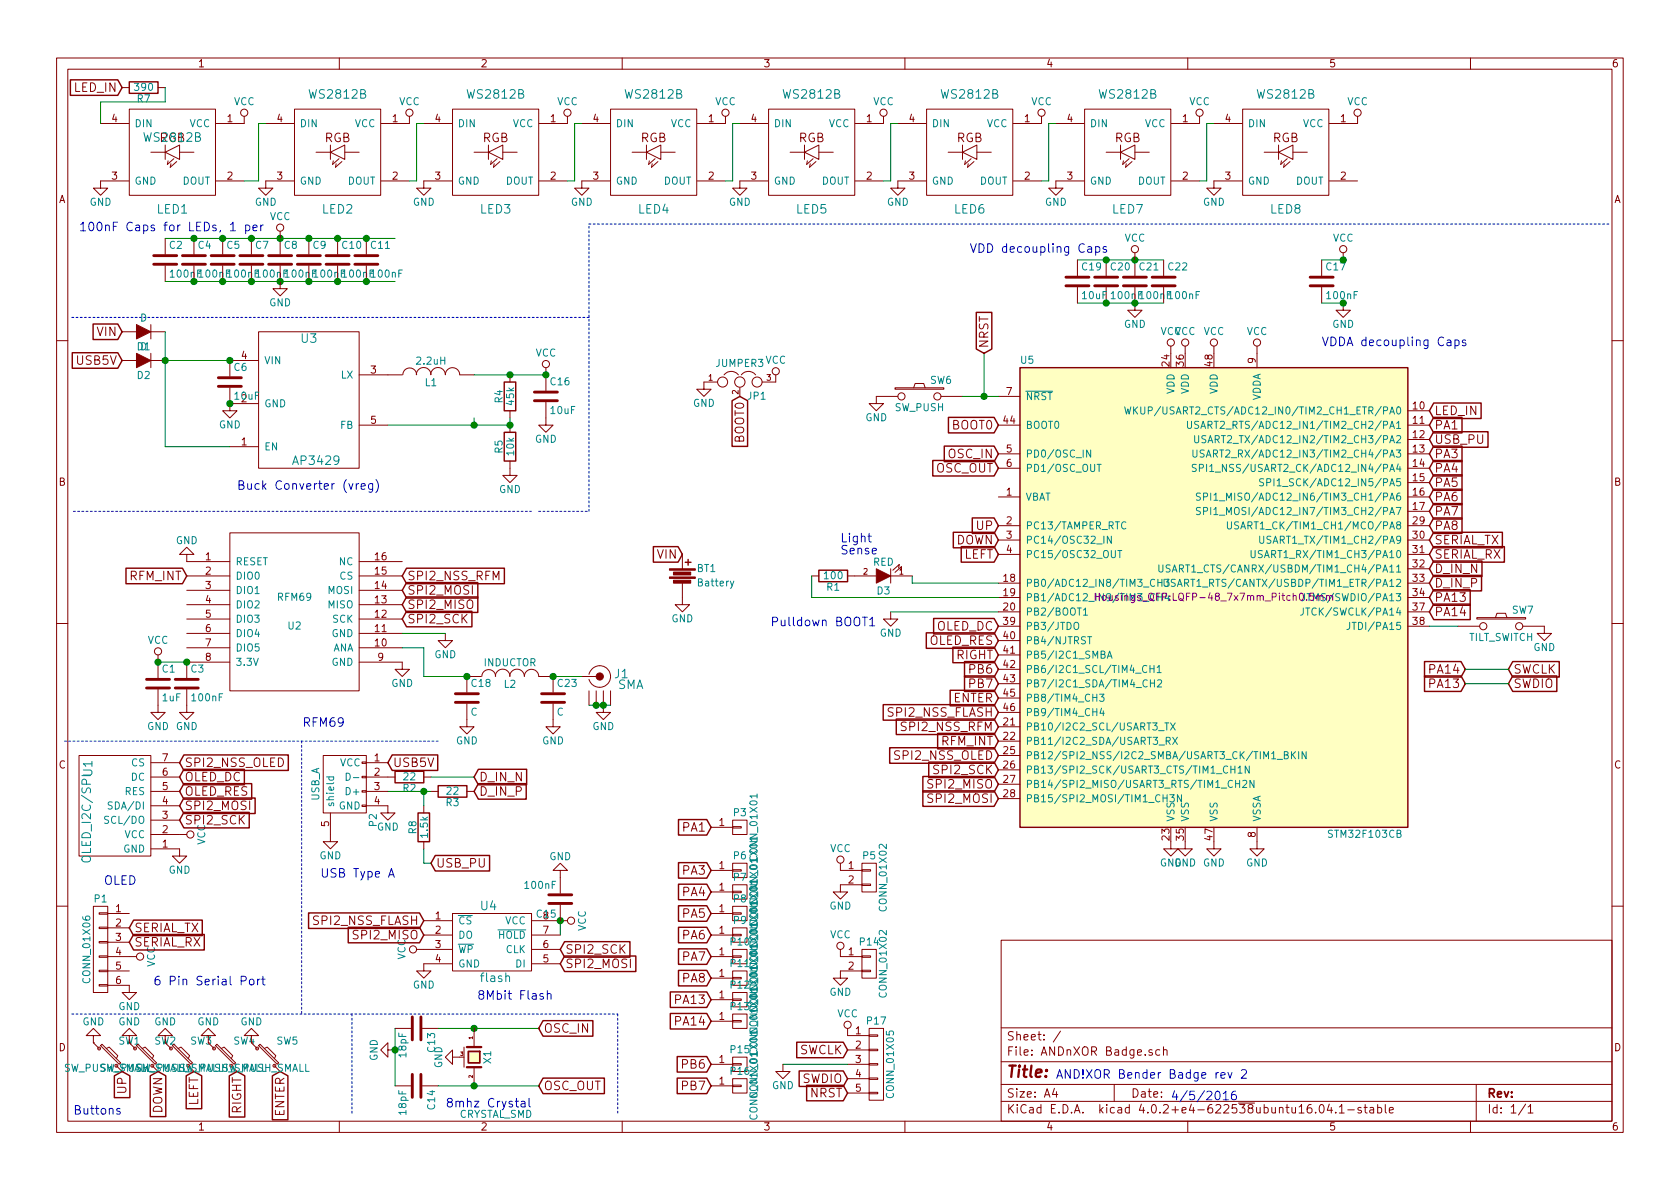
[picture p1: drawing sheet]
<svg xmlns="http://www.w3.org/2000/svg" width="297mm" height="210mm" viewBox="0 0 297 210" stroke-linecap="round" stroke-linejoin="round" font-family="sans-serif">
<defs><g id="words">
<text font-size="2.8" fill="#840000" x="178" y="190.5">Title:</text>
<g font-size="2.1" fill="#840000">
<text x="13.1" y="16.3">LED_IN</text>
<text x="57.3" y="25.1">RGB</text>
<text x="85.3" y="25.1">RGB</text>
<text x="113.2" y="25.1">RGB</text>
<text x="141.1" y="25.1">RGB</text>
<text x="169.1" y="25.1">RGB</text>
<text x="197" y="25.1">RGB</text>
<text x="225" y="25.1">RGB</text>
<text x="17.1" y="59.4">VIN</text>
<text x="13.6" y="64.5">USB5V</text>
<text x="174.8" y="61.6" transform="rotate(-90 174.8 61.6)">NRST</text>
<text x="168.3" y="75.9">BOOT0</text>
<text x="253.6" y="73.4">LED_IN</text>
<text x="253.6" y="75.9">PA1</text>
<text x="131.6" y="78.3" transform="rotate(-90 131.6 78.3)">BOOT0</text>
<text x="165.4" y="83.6">OSC_OUT</text>
<text x="167.7" y="81">OSC_IN</text>
<text x="253.6" y="81">PA3</text>
<text x="253.6" y="83.6">PA4</text>
<text x="253.6" y="78.5">USB_PU</text>
<text x="253.6" y="86.1">PA5</text>
<text x="253.6" y="88.6">PA6</text>
<text x="172.7" y="93.7">UP</text>
<text x="253.6" y="91.2">PA7</text>
<text x="253.6" y="93.7">PA8</text>
<text x="116.2" y="98.8">VIN</text>
<text x="168.9" y="96.3">DOWN</text>
<text x="170.3" y="98.8">LEFT</text>
<text x="253.6" y="96.3">SERIAL_TX</text>
<text x="253.6" y="98.8">SERIAL_RX</text>
<text x="253.6" y="101.3">D_IN_N</text>
<text x="22.9" y="102.6">RFM_INT</text>
<text x="72" y="102.6">SPI2_NSS_RFM</text>
<text x="72" y="105.2">SPI2_MOSI</text>
<text x="72" y="107.7">SPI2_MISO</text>
<text x="253.6" y="103.9">D_IN_P</text>
<text x="253.6" y="106.4">PA13</text>
<text x="72" y="110.2">SPI2_SCK</text>
<text x="165.5" y="111.5">OLED_DC</text>
<text x="253.6" y="109">PA14</text>
<text x="164.2" y="114">OLED_RES</text>
<text x="169" y="116.6">RIGHT</text>
<text x="171.5" y="119.1">PB6</text>
<text x="252.9" y="119.1">PA14</text>
<text x="267.6" y="119.1">SWCLK</text>
<text x="168.4" y="124.2">ENTER</text>
<text x="171.5" y="121.7">PB7</text>
<text x="252.9" y="121.7">PA13</text>
<text x="267.6" y="121.7">SWDIO</text>
<text x="157.2" y="126.7">SPI2_NSS_FLASH</text>
<text x="159.7" y="129.3">SPI2_NSS_RFM</text>
<text x="166.4" y="131.8">RFM_INT</text>
<text x="32.7" y="135.6">SPI2_NSS_OLED</text>
<text x="69.5" y="135.6">USB5V</text>
<text x="158.4" y="134.4">SPI2_NSS_OLED</text>
<text x="165.4" y="136.9">SPI2_SCK</text>
<text x="32.7" y="143.3">SPI2_MOSI</text>
<text x="32.7" y="138.2">OLED_DC</text>
<text x="32.7" y="140.7">OLED_RES</text>
<text x="84.7" y="138.2">D_IN_N</text>
<text x="84.7" y="140.7">D_IN_P</text>
<text x="164.4" y="139.4">SPI2_MISO</text>
<text x="164.4" y="142">SPI2_MOSI</text>
<text x="32.7" y="145.8">SPI2_SCK</text>
<text x="120.7" y="147.1">PA1</text>
<text x="77.1" y="153.4">USB_PU</text>
<text x="120.7" y="154.7">PA3</text>
<text x="120.7" y="158.5">PA4</text>
<text x="23.8" y="167.4">SERIAL_RX</text>
<text x="23.8" y="164.8">SERIAL_TX</text>
<text x="55.6" y="163.6">SPI2_NSS_FLASH</text>
<text x="62.8" y="166.1">SPI2_MISO</text>
<text x="120.7" y="162.3">PA5</text>
<text x="120.7" y="166.1">PA6</text>
<text x="100" y="168.7">SPI2_SCK</text>
<text x="100" y="171.2">SPI2_MOSI</text>
<text x="120.7" y="169.9">PA7</text>
<text x="120.7" y="173.7">PA8</text>
<text x="119.5" y="177.5">PA13</text>
<text x="96.2" y="182.6">OSC_IN</text>
<text x="119.5" y="181.4">PA14</text>
<text x="178" y="184">Sheet: /</text>
<text x="120.7" y="189">PB6</text>
<text x="141.2" y="186.4">SWCLK</text>
<text x="141.8" y="191.5">SWDIO</text>
<text x="178" y="186.7">File: ANDnXOR Badge.sch</text>
<text x="22.4" y="193.3" transform="rotate(-90 22.4 193.3)">UP</text>
<text x="28.7" y="197.1" transform="rotate(-90 28.7 197.1)">DOWN</text>
<text x="35.1" y="195.7" transform="rotate(-90 35.1 195.7)">LEFT</text>
<text x="42.7" y="197" transform="rotate(-90 42.7 197)">RIGHT</text>
<text x="50.3" y="197.6" transform="rotate(-90 50.3 197.6)">ENTER</text>
<text x="96.2" y="192.8">OSC_OUT</text>
<text x="120.7" y="192.8">PB7</text>
<text x="143.2" y="194.1">NRST</text>
<text x="178" y="196.9">KiCad E.D.A. kicad 4.0.2+e4-622538ubuntu16.04.1-stable</text>
<text x="178" y="194.1">Size: A4</text>
<text x="200" y="194.1">Date:</text>
<text x="263" y="194.1">Rev:</text>
<text x="263" y="196.9">Id: 1/1</text>
</g>
<g font-size="2.1" fill="#008484">
<text x="54.9" y="17.4">WS2812B</text>
<text x="82.8" y="17.4">WS2812B</text>
<text x="110.7" y="17.4">WS2812B</text>
<text x="138.7" y="17.4">WS2812B</text>
<text x="166.6" y="17.4">WS2812B</text>
<text x="194.6" y="17.4">WS2812B</text>
<text x="222.5" y="17.4">WS2812B</text>
<text x="28.1" y="25.1">RGB</text>
<text x="27.8" y="37.8">LED1</text>
<text x="57" y="37.8">LED2</text>
<text x="84.9" y="37.8">LED3</text>
<text x="112.9" y="37.8">LED4</text>
<text x="140.8" y="37.8">LED5</text>
<text x="168.7" y="37.8">LED6</text>
<text x="196.7" y="37.8">LED7</text>
<text x="224.6" y="37.8">LED8</text>
<text x="53.3" y="60.6">U3</text>
<text x="52" y="82.2">AP3429</text>
<text x="108.7" y="119.9">J1</text>
<text x="109.1" y="121.8">SMA</text>
<text x="16.1" y="151.9" transform="rotate(-90 16.1 151.9)">OLED_I2C/SPI U1</text>
<text x="85" y="161">U4</text>
<text x="85.2" y="173.7">flash</text>
</g>
<g font-size="2.1" fill="#0000c2">
<text x="14" y="40.9">100nF Caps for LEDs, 1 per</text>
<text x="171.4" y="44.7">VDD decoupling Caps</text>
<text x="233.7" y="61.2">VDDA decoupling Caps</text>
<text x="41.9" y="86.6">Buck Converter (vreg)</text>
<text x="148.6" y="95.9">Light</text>
<text x="148.6" y="98">Sense</text>
<text x="137.6" y="110.7">Pulldown BOOT1</text>
<text x="54" y="128.5">RFM69</text>
<text x="57.7" y="155.2">USB Type A</text>
<text x="18.2" y="156.5">OLED</text>
<text x="30.7" y="174.2">6 Pin Serial Port</text>
<text x="86.1" y="176.8">8Mbit Flash</text>
<text x="186.7" y="190.7">AND!XOR Bender Badge rev 2</text>
<text x="13.6" y="197.1">Buttons</text>
<text x="80.8" y="195.8">8mhz Crystal</text>
<text x="207" y="194.6">4/5/2016</text>
</g>
<g font-size="1.8" fill="#840000">
<text x="35" y="11.9">1</text>
<text x="85" y="11.9">2</text>
<text x="135" y="11.9">3</text>
<text x="185" y="11.9">4</text>
<text x="235" y="11.9">5</text>
<text x="285" y="11.9">6</text>
<text x="19.8" y="21.6">4</text>
<text x="40.2" y="21.6">1</text>
<text x="49" y="21.6">4</text>
<text x="69.4" y="21.6">1</text>
<text x="76.9" y="21.6">4</text>
<text x="97.3" y="21.6">1</text>
<text x="104.9" y="21.6">4</text>
<text x="125.3" y="21.6">1</text>
<text x="132.8" y="21.6">4</text>
<text x="153.2" y="21.6">1</text>
<text x="160.8" y="21.6">4</text>
<text x="181.2" y="21.6">1</text>
<text x="188.7" y="21.6">4</text>
<text x="209.1" y="21.6">1</text>
<text x="216.6" y="21.6">4</text>
<text x="237" y="21.6">1</text>
<text x="10.4" y="35.9">A</text>
<text x="19.8" y="31.7">3</text>
<text x="40.2" y="31.7">2</text>
<text x="49" y="31.7">3</text>
<text x="69.4" y="31.7">2</text>
<text x="76.9" y="31.7">3</text>
<text x="97.3" y="31.7">2</text>
<text x="104.9" y="31.7">3</text>
<text x="125.3" y="31.7">2</text>
<text x="132.8" y="31.7">3</text>
<text x="153.2" y="31.7">2</text>
<text x="160.8" y="31.7">3</text>
<text x="181.2" y="31.7">2</text>
<text x="188.7" y="31.7">3</text>
<text x="209.1" y="31.7">2</text>
<text x="216.6" y="31.7">3</text>
<text x="237" y="31.7">2</text>
<text x="285.4" y="35.9">A</text>
<text x="42.7" y="63.5">4</text>
<text x="206.8" y="64.7" transform="rotate(-90 206.8 64.7)">24</text>
<text x="209.3" y="64.7" transform="rotate(-90 209.3 64.7)">36</text>
<text x="214.4" y="64.7" transform="rotate(-90 214.4 64.7)">48</text>
<text x="222" y="64.2" transform="rotate(-90 222 64.2)">9</text>
<text x="65.6" y="66">3</text>
<text x="178" y="69.8">7</text>
<text x="65.6" y="74.9">5</text>
<text x="177.5" y="74.9">44</text>
<text x="249.9" y="72.4">10</text>
<text x="249.9" y="74.9">11</text>
<text x="249.9" y="77.5">12</text>
<text x="42.7" y="78.7">1</text>
<text x="178" y="80">5</text>
<text x="178" y="82.5">6</text>
<text x="249.9" y="80">13</text>
<text x="249.9" y="82.5">14</text>
<text x="10.4" y="85.9">B</text>
<text x="178" y="87.6">1</text>
<text x="249.9" y="85.1">15</text>
<text x="249.9" y="87.6">16</text>
<text x="285.4" y="85.9">B</text>
<text x="178" y="92.7">2</text>
<text x="178" y="95.2">3</text>
<text x="249.9" y="95.2">30</text>
<text x="249.9" y="90.2">17</text>
<text x="249.9" y="92.7">29</text>
<text x="36.3" y="99.1">1</text>
<text x="36.3" y="101.6">2</text>
<text x="66.3" y="101.6">15</text>
<text x="66.3" y="99.1">16</text>
<text x="178" y="97.8">4</text>
<text x="249.9" y="97.8">31</text>
<text x="249.9" y="100.3">32</text>
<text x="36.3" y="104.1">3</text>
<text x="36.3" y="106.7">4</text>
<text x="66.3" y="106.7">13</text>
<text x="66.3" y="104.1">14</text>
<text x="177.5" y="107.9">20</text>
<text x="177.5" y="102.9">18</text>
<text x="177.5" y="105.4">19</text>
<text x="249.9" y="102.9">33</text>
<text x="249.9" y="105.4">34</text>
<text x="249.9" y="107.9">37</text>
<text x="36.3" y="109.2">5</text>
<text x="36.3" y="111.8">6</text>
<text x="66.3" y="111.8">11</text>
<text x="66.3" y="109.2">12</text>
<text x="177.5" y="113">40</text>
<text x="177.5" y="110.5">39</text>
<text x="249.9" y="110.5">38</text>
<text x="36.3" y="114.3">7</text>
<text x="36.3" y="116.8">8</text>
<text x="66.3" y="114.3">10</text>
<text x="66.8" y="116.8">9</text>
<text x="177.5" y="115.6">41</text>
<text x="177.5" y="118.1">42</text>
<text x="177.5" y="120.6">43</text>
<text x="177.5" y="123.2">45</text>
<text x="177.5" y="125.7">46</text>
<text x="177.5" y="128.3">21</text>
<text x="177.5" y="130.8">22</text>
<text x="10.4" y="135.9">C</text>
<text x="28.7" y="137.2">6</text>
<text x="28.7" y="134.6">7</text>
<text x="66.2" y="134.6">1</text>
<text x="66.2" y="137.2">2</text>
<text x="177.5" y="133.3">25</text>
<text x="177.5" y="135.9">26</text>
<text x="285.4" y="135.9">C</text>
<text x="28.7" y="142.2">4</text>
<text x="28.7" y="139.7">5</text>
<text x="66.2" y="139.7">3</text>
<text x="66.2" y="142.2">4</text>
<text x="177.5" y="138.4">27</text>
<text x="177.5" y="141">28</text>
<text x="28.7" y="149.9">1</text>
<text x="28.7" y="147.3">2</text>
<text x="28.7" y="144.8">3</text>
<text x="58.2" y="146.1" transform="rotate(-90 58.2 146.1)">5</text>
<text x="127.2" y="146">1</text>
<text x="206.8" y="148.5" transform="rotate(-90 206.8 148.5)">23</text>
<text x="209.3" y="148.5" transform="rotate(-90 209.3 148.5)">35</text>
<text x="214.4" y="148.5" transform="rotate(-90 214.4 148.5)">47</text>
<text x="222" y="148.1" transform="rotate(-90 222 148.1)">8</text>
<text x="127.2" y="153.7">1</text>
<text x="150" y="153.7">1</text>
<text x="20.5" y="161.3">1</text>
<text x="127.2" y="157.5">1</text>
<text x="127.2" y="161.3">1</text>
<text x="150" y="156.2">2</text>
<text x="20.5" y="163.8">2</text>
<text x="20.5" y="166.4">3</text>
<text x="77" y="162.6">1</text>
<text x="77" y="165.1">2</text>
<text x="77" y="167.6">3</text>
<text x="96" y="167.6">6</text>
<text x="96" y="165.1">7</text>
<text x="127.2" y="165.1">1</text>
<text x="20.5" y="168.9">4</text>
<text x="20.5" y="171.4">5</text>
<text x="20.5" y="174">6</text>
<text x="77" y="170.2">4</text>
<text x="96" y="170.2">5</text>
<text x="127.2" y="168.9">1</text>
<text x="127.2" y="172.7">1</text>
<text x="150" y="168.9">1</text>
<text x="150" y="171.4">2</text>
<text x="127.2" y="176.5">1</text>
<text x="10.4" y="185.9">D</text>
<text x="21" y="184.7">SW1</text>
<text x="27.3" y="184.7">SW2</text>
<text x="33.7" y="184.7">SW3</text>
<text x="41.3" y="184.7">SW4</text>
<text x="127.2" y="180.3">1</text>
<text x="151.3" y="182.9">1</text>
<text x="151.3" y="185.4">2</text>
<text x="285.4" y="185.9">D</text>
<text x="127.2" y="188">1</text>
<text x="127.2" y="191.8">1</text>
<text x="151.3" y="188">3</text>
<text x="151.3" y="190.5">4</text>
<text x="151.3" y="193">5</text>
<text x="35" y="199.9">1</text>
<text x="85" y="199.9">2</text>
<text x="135" y="199.9">3</text>
<text x="185" y="199.9">4</text>
<text x="235" y="199.9">5</text>
<text x="285" y="199.9">6</text>
</g>
<g font-size="1.8" fill="#008484">
<text x="23.9" y="16">390</text>
<text x="23.8" y="22.5">DIN</text>
<text x="24.3" y="18.1">R7</text>
<text x="33.4" y="22.5">VCC</text>
<text x="41.3" y="18.6">VCC</text>
<text x="53" y="22.5">DIN</text>
<text x="62.6" y="22.5">VCC</text>
<text x="70.5" y="18.6">VCC</text>
<text x="80.9" y="22.5">DIN</text>
<text x="90.6" y="22.5">VCC</text>
<text x="98.5" y="18.6">VCC</text>
<text x="108.9" y="22.5">DIN</text>
<text x="118.5" y="22.5">VCC</text>
<text x="126.4" y="18.6">VCC</text>
<text x="136.8" y="22.5">DIN</text>
<text x="146.5" y="22.5">VCC</text>
<text x="154.4" y="18.6">VCC</text>
<text x="164.8" y="22.5">DIN</text>
<text x="174.4" y="22.5">VCC</text>
<text x="182.3" y="18.6">VCC</text>
<text x="192.7" y="22.5">DIN</text>
<text x="202.3" y="22.5">VCC</text>
<text x="210.2" y="18.6">VCC</text>
<text x="220.6" y="22.5">DIN</text>
<text x="230.3" y="22.5">VCC</text>
<text x="238.2" y="18.6">VCC</text>
<text x="23.8" y="32.6">GND</text>
<text x="32.2" y="32.6">DOUT</text>
<text x="53" y="32.6">GND</text>
<text x="61.4" y="32.6">DOUT</text>
<text x="80.9" y="32.6">GND</text>
<text x="89.3" y="32.6">DOUT</text>
<text x="108.9" y="32.6">GND</text>
<text x="117.2" y="32.6">DOUT</text>
<text x="136.8" y="32.6">GND</text>
<text x="145.2" y="32.6">DOUT</text>
<text x="164.8" y="32.6">GND</text>
<text x="173.1" y="32.6">DOUT</text>
<text x="192.7" y="32.6">GND</text>
<text x="201.1" y="32.6">DOUT</text>
<text x="220.6" y="32.6">GND</text>
<text x="229" y="32.6">DOUT</text>
<text x="15.8" y="36.4">GND</text>
<text x="45" y="36.4">GND</text>
<text x="47.7" y="38.9">VCC</text>
<text x="73" y="36.4">GND</text>
<text x="100.9" y="36.4">GND</text>
<text x="128.9" y="36.4">GND</text>
<text x="156.8" y="36.4">GND</text>
<text x="184.7" y="36.4">GND</text>
<text x="212.7" y="36.4">GND</text>
<text x="30" y="44">C2</text>
<text x="35.1" y="44">C4</text>
<text x="40.1" y="44">C5</text>
<text x="45.2" y="44">C7</text>
<text x="50.3" y="44">C8</text>
<text x="55.4" y="44">C9</text>
<text x="60.6" y="44">C10</text>
<text x="65.6" y="44">C11</text>
<text x="191.4" y="47.8">C19</text>
<text x="196.4" y="47.8">C20</text>
<text x="198.8" y="42.7">VCC</text>
<text x="201.5" y="47.8">C21</text>
<text x="206.6" y="47.8">C22</text>
<text x="234.5" y="47.8">C17</text>
<text x="235.6" y="42.7">VCC</text>
<text x="30.3" y="49.1">100nF100nF100nF100nF100nF100nF100nF100nF</text>
<text x="191.4" y="52.9">10uF</text>
<text x="196.6" y="52.9">100nF100nF100nF</text>
<text x="234.7" y="52.9">100nF</text>
<text x="24.8" y="56.8">D</text>
<text x="47.6" y="54.1">GND</text>
<text x="198.7" y="58">GND</text>
<text x="205.2" y="59.2">VCC</text>
<text x="207.7" y="59.2">VCC</text>
<text x="212.8" y="59.2">VCC</text>
<text x="220.4" y="59.2">VCC</text>
<text x="235.5" y="58">GND</text>
<text x="24.8" y="61.9">D</text>
<text x="41.4" y="65.6">C6</text>
<text x="46.7" y="64.4">VIN</text>
<text x="73.8" y="64.5">2.2uH</text>
<text x="94.7" y="63">VCC</text>
<text x="126.6" y="64.9">JUMPER3</text>
<text x="135.3" y="64.3">VCC</text>
<text x="180.5" y="64.3">U5</text>
<text x="24.3" y="67">D2</text>
<text x="41.6" y="70.7">10uF</text>
<text x="42.7" y="71.1">2</text>
<text x="60.2" y="66.9">LX</text>
<text x="75.2" y="68.3">L1</text>
<text x="88.8" y="71.2" transform="rotate(-90 88.8 71.2)">R4</text>
<text x="90.9" y="71.6" transform="rotate(-90 90.9 71.6)">45k</text>
<text x="97.4" y="68.1">C16</text>
<text x="122.5" y="71.9">GND</text>
<text x="132.2" y="70.7">JP1</text>
<text x="164.5" y="67.9">SW6</text>
<text x="181.4" y="70.7">NRST</text>
<text x="207.6" y="69.8" transform="rotate(-90 207.6 69.8)">VDD</text>
<text x="210.2" y="69.8" transform="rotate(-90 210.2 69.8)">VDD</text>
<text x="215.3" y="69.8" transform="rotate(-90 215.3 69.8)">VDD</text>
<text x="222.9" y="71" transform="rotate(-90 222.9 71)">VDDA</text>
<text x="38.7" y="75.7">GND</text>
<text x="46.7" y="72">GND</text>
<text x="60.1" y="75.8">FB</text>
<text x="97.4" y="73.2">10uF</text>
<text x="153" y="74.5">GND</text>
<text x="158.2" y="72.7">SW_PUSH</text>
<text x="181.4" y="75.8">BOOT0</text>
<text x="202.9" y="73.3">WKUP/USART2_CTS/ADC12_IN0/TIM2_CH1_ETR/PA0</text>
<text x="213.3" y="75.8">USART2_RTS/ADC12_IN1/TIM2_CH2/PA1</text>
<text x="46.7" y="79.6">EN</text>
<text x="88.8" y="80.1" transform="rotate(-90 88.8 80.1)">R5</text>
<text x="90.9" y="80.5" transform="rotate(-90 90.9 80.5)">10k</text>
<text x="94.6" y="78.3">GND</text>
<text x="181.4" y="80.9">PD0/OSC_IN</text>
<text x="181.4" y="83.4">PD1/OSC_OUT</text>
<text x="214.4" y="83.4">SPI1_NSS/USART2_CK/ADC12_IN4/PA4</text>
<text x="214.4" y="80.9">USART2_RX/ADC12_IN3/TIM2_CH4/PA3</text>
<text x="214.6" y="78.4">USART2_TX/ADC12_IN2/TIM2_CH3/PA2</text>
<text x="88.2" y="87.2">GND</text>
<text x="181.4" y="88.5">VBAT</text>
<text x="215.6" y="88.5">SPI1_MISO/ADC12_IN6/TIM3_CH1/PA6</text>
<text x="225.4" y="86">SPI1_SCK/ADC12_IN5/PA5</text>
<text x="181.4" y="93.6">PC13/TAMPER_RTC</text>
<text x="215.6" y="91.1">SPI1_MOSI/ADC12_IN7/TIM3_CH2/PA7</text>
<text x="219.7" y="93.6">USART1_CK/TIM1_CH1/MCO/PA8</text>
<text x="31.1" y="96.2">GND</text>
<text x="41.7" y="99.9">RESET</text>
<text x="59.9" y="99.9">NC</text>
<text x="123.2" y="101.1">BT1</text>
<text x="154.3" y="100">RED</text>
<text x="181.4" y="96.1">PC14/OSC32_IN</text>
<text x="181.4" y="98.7">PC15/OSC32_OUT</text>
<text x="208.6" y="101.2">USART1_CTS/CANRX/USBDM/TIM1_CH4/PA11</text>
<text x="223.4" y="98.7">USART1_RX/TIM1_CH3/PA10</text>
<text x="224.6" y="96.1">USART1_TX/TIM1_CH2/PA9</text>
<text x="41.7" y="102.5">DIO0</text>
<text x="41.7" y="105">DIO1</text>
<text x="41.7" y="107.6">DIO2</text>
<text x="49.2" y="106.2">RFM69</text>
<text x="58" y="107.6">MISO</text>
<text x="58" y="105">MOSI</text>
<text x="60" y="102.5">CS</text>
<text x="123.5" y="103.7">Battery</text>
<text x="145.8" y="102.4">100</text>
<text x="146.2" y="104.4">R1</text>
<text x="155.1" y="105.1">D3</text>
<text x="181.4" y="103.8">PB0/ADC12_IN8/TIM3_CH3</text>
<text x="209.1" y="103.8">USART1_RTS/CANTX/USBDP/TIM1_ETR/PA12</text>
<text x="26.1" y="113.8">VCC</text>
<text x="41.7" y="110.1">DIO3</text>
<text x="41.7" y="112.6">DIO4</text>
<text x="51" y="111.3">U2</text>
<text x="58.5" y="112.6">GND</text>
<text x="58.8" y="110.1">SCK</text>
<text x="118.7" y="110">GND</text>
<text x="155.5" y="112.6">GND</text>
<text x="181.4" y="108.8">PB2/BOOT1</text>
<text x="181.4" y="113.9">PB4/NJTRST</text>
<text x="181.4" y="111.4">PB3/JTDO</text>
<text x="231.4" y="108.8">JTCK/SWCLK/PA14</text>
<text x="239.2" y="111.4">JTDI/PA15</text>
<text x="259.6" y="113.3">TILT_SWITCH</text>
<text x="267.3" y="108.5">SW7</text>
<text x="28.7" y="118.9">C1</text>
<text x="33.8" y="118.9">C3</text>
<text x="41.7" y="115.2">DIO5</text>
<text x="41.7" y="117.7">3.3V</text>
<text x="58.5" y="117.7">GND</text>
<text x="58.6" y="115.2">ANA</text>
<text x="76.8" y="116.4">GND</text>
<text x="85.5" y="117.8">INDUCTOR</text>
<text x="181.4" y="116.5">PB5/I2C1_SMBA</text>
<text x="181.4" y="119">PB6/I2C1_SCL/TIM4_CH1</text>
<text x="271.1" y="115.1">GND</text>
<text x="28.7" y="124">1uF</text>
<text x="34.1" y="124">100nF</text>
<text x="69.2" y="121.5">GND</text>
<text x="83.4" y="121.5">C18</text>
<text x="89.2" y="121.6">L2</text>
<text x="98.7" y="121.5">C23</text>
<text x="181.4" y="121.5">PB7/I2C1_SDA/TIM4_CH2</text>
<text x="181.4" y="124.1">PB8/TIM4_CH3</text>
<text x="26" y="129.1">GND GND</text>
<text x="80.6" y="131.6">GND</text>
<text x="83.2" y="126.5">C</text>
<text x="95.8" y="131.6">GND</text>
<text x="98.4" y="126.5">C</text>
<text x="104.7" y="129.1">GND</text>
<text x="181.4" y="129.2">PB10/I2C2_SCL/USART3_TX</text>
<text x="181.4" y="131.7">PB11/I2C2_SDA/USART3_RX</text>
<text x="181.4" y="126.6">PB9/TIM4_CH4</text>
<text x="23.2" y="135.5">CS</text>
<text x="60" y="135.5">VCC</text>
<text x="71.4" y="138">22</text>
<text x="181.4" y="134.2">PB12/SPI2_NSS/I2C2_SMBA/USART3_CK/TIM1_BKIN</text>
<text x="181.4" y="136.8">PB13/SPI2_SCK/USART3_CTS/TIM1_CH1N</text>
<text x="19.7" y="143.1">SDA/DI</text>
<text x="22" y="140.6">RES</text>
<text x="23.1" y="138">DC</text>
<text x="56.4" y="141.7" transform="rotate(-90 56.4 141.7)">USB_A</text>
<text x="59.1" y="142.7" transform="rotate(-90 59.1 142.7)">shield</text>
<text x="59.8" y="143.1">GND</text>
<text x="61.4" y="140.6">D+</text>
<text x="71.3" y="140">R2</text>
<text x="78.9" y="142.5">R3</text>
<text x="79" y="140.5">22</text>
<text x="181.4" y="139.3">PB14/SPI2_MISO/USART3_RTS/TIM1_CH2N</text>
<text x="181.4" y="141.9">PB15/SPI2_MOSI/TIM1_CH3N</text>
<text x="19" y="145.7">SCL/DO</text>
<text x="21.9" y="148.2">VCC</text>
<text x="36.3" y="149.4" transform="rotate(-90 36.3 149.4)">VCC</text>
<text x="66.6" y="146.1" transform="rotate(-90 66.6 146.1)">P2</text>
<text x="66.6" y="146.9">GND</text>
<text x="73.6" y="147.4" transform="rotate(-90 73.6 147.4)">R8</text>
<text x="75.6" y="148" transform="rotate(-90 75.6 148)">1.5k</text>
<text x="129.7" y="144.3">P3</text>
<text x="207.6" y="145.3" transform="rotate(-90 207.6 145.3)">VSS</text>
<text x="210.2" y="145.3" transform="rotate(-90 210.2 145.3)">VSS</text>
<text x="215.3" y="145.3" transform="rotate(-90 215.3 145.3)">VSS</text>
<text x="222.9" y="145.3" transform="rotate(-90 222.9 145.3)">VSSA</text>
<text x="235.2" y="148.1">STM32F103CB</text>
<text x="21.7" y="150.7">GND</text>
<text x="29.8" y="154.5">GND</text>
<text x="56.5" y="151.9">GND</text>
<text x="97.1" y="152.1">GND</text>
<text x="129.7" y="151.9">P6</text>
<text x="129.7" y="155.7">P7</text>
<text x="133.9" y="151.9" transform="rotate(-90 133.9 151.9)">CONN_01X01</text>
<text x="146.7" y="150.7">VCC</text>
<text x="152.6" y="151.9">P5</text>
<text x="205.1" y="153.2">GND</text>
<text x="207.6" y="153.2">GND GND</text>
<text x="220.3" y="153.2">GND</text>
<text x="16.7" y="159.6">P1</text>
<text x="92.9" y="157.2">100nF</text>
<text x="129.7" y="159.6">P8</text>
<text x="146.6" y="160.8">GND</text>
<text x="156.8" y="160.8" transform="rotate(-90 156.8 160.8)">CONN_01X02</text>
<text x="81" y="163.4">CS</text>
<text x="81" y="166">DO</text>
<text x="88" y="166">HOLD</text>
<text x="89.2" y="163.4">VCC</text>
<text x="94.9" y="162.2">C15</text>
<text x="96" y="162.6">8</text>
<text x="103.6" y="164.7" transform="rotate(-90 103.6 164.7)">VCC</text>
<text x="129.2" y="167.2">P10</text>
<text x="129.7" y="163.4">P9</text>
<text x="146.7" y="165.9">VCC</text>
<text x="152.1" y="167.2">P14</text>
<text x="16" y="173.5" transform="rotate(-90 16 173.5)">CONN_01X06</text>
<text x="27.4" y="171" transform="rotate(-90 27.4 171)">VCC</text>
<text x="71.7" y="169.7" transform="rotate(-90 71.7 169.7)">VCC</text>
<text x="81" y="168.5">WP</text>
<text x="81" y="171.1">GND</text>
<text x="89.3" y="168.5">CLK</text>
<text x="91.2" y="171.1">DI</text>
<text x="129.2" y="171">P11</text>
<text x="20.9" y="178.6">GND</text>
<text x="73" y="174.8">GND</text>
<text x="129.2" y="174.8">P12</text>
<text x="129.2" y="178.6">P13</text>
<text x="146.6" y="176.1">GND</text>
<text x="148" y="179.9">VCC</text>
<text x="156.8" y="176.1" transform="rotate(-90 156.8 176.1)">CONN_01X02</text>
<text x="14.6" y="181.3">GND</text>
<text x="20.9" y="181.3">GND</text>
<text x="27.3" y="181.3">GND</text>
<text x="34.9" y="181.3">GND</text>
<text x="42.5" y="181.3">GND</text>
<text x="48.9" y="184.7">SW5</text>
<text x="76.9" y="186" transform="rotate(-90 76.9 186)">C13</text>
<text x="153.4" y="181.1">P17</text>
<text x="11.2" y="189.5">SW_PUSH_SMALL</text>
<text x="66.8" y="187.6" transform="rotate(-90 66.8 187.6)">GND</text>
<text x="71.8" y="186.9" transform="rotate(-90 71.8 186.9)">18pF</text>
<text x="78.2" y="188.9" transform="rotate(-90 78.2 188.9)">GND</text>
<text x="86.8" y="188" transform="rotate(-90 86.8 188)">X1</text>
<text x="129.2" y="186.2">P15</text>
<text x="129.2" y="190">P16</text>
<text x="71.8" y="197" transform="rotate(-90 71.8 197)">18pF</text>
<text x="76.9" y="196.1" transform="rotate(-90 76.9 196.1)">C14</text>
<text x="81.1" y="197.7">CRYSTAL_SMD</text>
<text x="136.5" y="192.6">GND</text>
<text x="158" y="193.8" transform="rotate(-90 158 193.8)">CONN_01X05</text>
</g>
<g font-size="1.8" fill="#840084">
<text x="181.4" y="106.3">PB1/ADC12_IN9/TIM3_CH4</text>
<text x="195.4" y="106.2">Housings_QFP:LQFP-48_7x7mm_Pitch0.5mmJTMS/SWDIO/PA13</text>
</g>
<g font-size="1.4" fill="#840000">
<text x="125.3" y="67.3">1</text>
<text x="130.6" y="69.7" transform="rotate(-90 130.6 69.7)">2</text>
<text x="135.6" y="67.3">3</text>
<text x="152.7" y="101.6">2</text>
<text x="159" y="101.6">1</text>
</g>
<g font-size=".9" fill="#840000">
<text x="83.6" y="183.7" transform="rotate(-90 83.6 183.7)">1</text>
<text x="81.4" y="186.7">3</text>
<text x="83.6" y="190.6" transform="rotate(-90 83.6 190.6)">2</text>
</g>
</g></defs>
<g fill="none" stroke="#840000" stroke-width=".18">
<path d="M10 10.3h277v189.9h-277zM12 12.2h273v186.1h-273zM21.6 15.5h1.3M22.9 19.3h15.2v15.2h-15.2zM27.9 15.5h1.3M52.1 19.3h15.2v15.2h-15.2zM60 10.3v1.9M80 19.3h15.2v15.2h-15.2zM107.9 19.3h15.3v15.2h-15.3zM110 10.3v1.9M135.9 19.3h15.2v15.2h-15.2zM160 10.3v1.9"/>
<path d="M163.8 19.3h15.3v15.2h-15.3zM191.8 19.3h15.2v15.2h-15.2zM210 10.3v1.9M219.7 19.3h15.2v15.2h-15.2zM260 10.3v1.9M17.8 21.8h5M22.8 32h-5v1.3h1.2l-1.2 1.2-1.3-1.2h1.3M26.7 26.9h2.5M29.2 25.6v2.6zM29.2 26.9l2.5-1.3v2.6zM30.7 28.1l-1.1 1 .1-.7M31.2 28.6l-1.1 1 .1-.6"/>
<path d="M31.7 26.9h2.6M38.2 32h5M43.2 20.6v1.2h-5M47 21.8h5M52 32h-5v1.3h1.3l-1.3 1.2-1.3-1.2h1.3M55.9 26.9h2.5M58.4 25.6v2.6zM58.4 26.9l2.6-1.3v2.6zM59.9 28.1l-1.1 1 .1-.7M60.5 28.6l-1.2 1 .1-.6M61 26.9h2.5M67.4 32h5"/>
<path d="M72.4 20.6v1.2h-5M74.9 21.8h5M79.9 32h-5v1.3h1.3l-1.3 1.2-1.2-1.2h1.2M83.8 26.9h2.6M86.4 25.6v2.6zM86.4 26.9l2.5-1.3v2.6zM87.9 28.1l-1.2 1 .2-.7M88.4 28.6l-1.2 1 .2-.6M88.9 26.9h2.5M95.3 32h5M100.3 20.6v1.2h-5M102.9 21.8h5"/>
<path d="M107.9 32h-5v1.3h1.2l-1.2 1.2-1.3-1.2h1.3M111.8 26.9h2.5M114.3 25.6v2.6zM114.3 26.9l2.5-1.3v2.6zM115.8 28.1l-1.1 1 .1-.7M116.3 28.6l-1.1 1 .1-.6M116.8 26.9h2.6M123.3 32h5M128.3 20.6v1.2h-5M130.8 21.8h5M135.8 32h-5v1.3h1.3l-1.3 1.2-1.3-1.2h1.3M139.7 26.9h2.5"/>
<path d="M142.2 25.6v2.6zM142.2 26.9l2.6-1.3v2.6zM143.8 28.1l-1.2 1 .1-.7M144.3 28.6l-1.2 1 .2-.6M144.8 26.9h2.5M151.2 32h5M156.2 20.6v1.2h-5M158.7 21.8h5.1M163.8 32h-5.1v1.3h1.3l-1.3 1.2-1.2-1.2h1.2M167.6 26.9h2.6M170.2 25.6v2.6zM170.2 26.9l2.5-1.3v2.6z"/>
<path d="M171.7 28.1l-1.1 1 .1-.7M172.2 28.6l-1.1 1 .1-.6M172.7 26.9h2.6M179.1 32h5M184.1 20.6v1.2h-5M186.7 21.8h5M191.7 32h-5v1.3h1.3l-1.3 1.2-1.3-1.2h1.3M195.6 26.9h2.5M198.1 25.6v2.6zM198.1 26.9l2.6-1.3v2.6zM199.6 28.1l-1.1 1 .1-.7M200.2 28.6l-1.2 1 .1-.6"/>
<path d="M200.7 26.9h2.5M207.1 32h5M212.1 20.6v1.2h-5M214.6 21.8h5M219.6 32h-5v1.3h1.3l-1.3 1.2-1.2-1.2h1.2M223.5 26.9h2.6M226.1 25.6v2.6zM226.1 26.9l2.5-1.3v2.6zM227.6 28.1l-1.2 1 .2-.7M228.1 28.6l-1.2 1 .2-.6M228.6 26.9h2.5M235 32h5"/>
<path d="M240 20.6v1.2h-5M21.6 58.7h2.5M26.7 57.4v2.5M26.7 58.7h2.5M29.2 42.2v2.8M29.2 47v2.8M34.3 42.2v2.8M34.3 47v2.8M39.4 42.2v2.8M39.4 47v2.8M44.4 42.2v2.8M44.4 47v2.8"/>
<path d="M45.7 58.7h17.8v24.1h-17.8zM49.5 47v4h1.3l-1.3 1.3-1.2-1.3h1.2M49.5 40.9v4.1M54.6 42.2v2.8M54.6 47v2.8M59.7 42.2v2.8M59.7 47v2.8M64.8 42.2v2.8M64.8 47v2.8M190.5 46v2.8M190.5 50.8v2.8M195.6 46v2.8"/>
<path d="M195.6 50.8v2.8M200.7 50.8v4.1h1.2l-1.2 1.2-1.3-1.2h1.3M200.7 44.7v4.1M205.7 46v2.8M205.7 50.8v2.8M233.7 46v2.8M233.7 50.8v2.8M237.5 53.6v1.3h1.3l-1.3 1.2-1.3-1.2h1.3M237.5 44.7v1.3M10 60.2h2M21.6 63.7h2.5M26.7 63.7h2.5"/>
<path d="M26.7 62.5v2.5M40.6 71.4v1.2h1.3l-1.3 1.3-1.2-1.3h1.2M40.6 79h5.1M40.6 71.4h5.1M40.6 68.6v2.8M45.7 63.7h-5.1v2.8M63.5 66.3h7.6M63.5 75.2h5.1M71.2 66.3a1.22 1.22 0 0 1 1.2-1.2 1.22 1.22 0 0 1 1.3 1.2M73.6 66.3a1.3 1.3 0 0 1 1.3-1.3 1.3 1.3 0 0 1 1.3 1.3M76.1 66.3a1.3 1.3 0 0 1 1.3-1.3 1.3 1.3 0 0 1 1.3 1.3 1.27 1.27 0 0 1 1.3-1.3 1.27 1.27 0 0 1 1.3 1.3M81.3 66.3h2.5"/>
<path d="M90.2 66.3v1.3M90.2 72.6v1.3M90.2 75.2v1.2M96.5 71.1v4.1h1.3l-1.3 1.2-1.3-1.2h1.3M96.5 65v4.1M126.9 67.6h-2.4v1.2h1.2l-1.2 1.3-1.3-1.3h1.3M128 66.3a1.62 1.62 0 0 1 2.6 0M131.1 66.3a1.62 1.62 0 0 1 2.5 0M137.2 66.3v1.3h-2.5M158.2 68.6h8.7v.2h-8.7zM158.7 70.1h-3.8v1.3h1.3l-1.3 1.2-1.2-1.2h1.2M161.5 68.6l.3-.8h1.5l.3 .8"/>
<path d="M166.4 70.1h3.8M176.5 75.2h3.8M176.5 70.1h3.8M207 61.2v1.3M209.5 61.2v1.3M214.6 61.2v1.3M222.2 61.2v3.8M248.9 75.2h3.8M248.9 72.6h3.8M248.9 77.7h3.8M285 60.2h2M33 98h1.3l-1.3-1.2-1.3 1.2h1.3v1.3h7.6"/>
<path d="M40.6 94.2h22.9v28h-22.9zM63.5 99.3h7.6M90.2 81.5v2.6h1.2l-1.2 1.2-1.3-1.2h1.3M120.6 98v2.6M176.5 87.9h3.8M176.5 93h3.8M176.5 95.5h3.8M176.5 98h3.8M176.5 80.3h3.8M176.5 82.8h3.8M248.9 87.9h3.8M248.9 93h3.8"/>
<path d="M248.9 95.5h3.8M248.9 98h3.8M248.9 80.3h3.8M248.9 82.8h3.8M248.9 85.3h3.8M248.9 90.4h3.8M10 110.3h2M27.9 115.8v4.1M33 101.8h7.6M33 104.4h7.6M33 106.9h7.6M33 109.5h7.6"/>
<path d="M33 112h7.6M33 114.5h7.6M40.6 117.1h-7.6v2.8M63.5 117.1h7.6v1.3h1.3l-1.3 1.2-1.3-1.2h1.3M63.5 101.8h7.6M63.5 104.4h7.6M63.5 106.9h7.6M63.5 109.5h7.6M63.5 112h7.6M63.5 114.5h7.6M78.7 112v1.3h1.3l-1.3 1.2-1.2-1.2h1.2M85.1 119.6h-2.6v2.8"/>
<path d="M85.2 119.6a1.22 1.22 0 0 1 1.2-1.2 1.22 1.22 0 0 1 1.2 1.2M87.6 119.6a1.3 1.3 0 0 1 1.3-1.3 1.3 1.3 0 0 1 1.3 1.3M90.1 119.6a1.3 1.3 0 0 1 1.3-1.3 1.3 1.3 0 0 1 1.3 1.3 1.27 1.27 0 0 1 1.3-1.2 1.27 1.27 0 0 1 1.2 1.2h2.6v2.8M102.9 119.6h2.5M104.1 119.2a1.94 1.94 0 0 1 3-1.2 1.94 1.94 0 0 1 .1 3.2 1.94 1.94 0 0 1-3-.9l-.1-.2M120.6 103.1v3.8h1.3l-1.3 1.3-1.2-1.3h1.2M143.5 101.8h1.3M149.9 101.8h5M157.5 108.2v1.3h1.2l-1.2 1.2-1.3-1.2h1.3M157.5 101.8h3.8M157.5 100.6v2.5M158.9 100.5l.1-.7-1.1 1"/>
<path d="M159.3 100.8l.1-.6-1.2 1M176.5 108.2h3.8M176.5 113.3h3.8M176.5 115.8h3.8M176.5 118.4h3.8M176.5 103.1h3.8M176.5 105.7h3.8M176.5 110.7h3.8M248.9 108.2h3.8M248.9 100.6h3.8M248.9 103.1h3.8M248.9 105.7h3.8"/>
<path d="M248.9 110.7h3.8M257.8 110.7h3.8M261.1 109.2h8.6v.3h-8.6zM264.4 109.2l.3-.7h1.5l.2 .7M269.2 110.7h3.8v1.3h1.3l-1.3 1.3-1.2-1.3h1.2M285 110.3h2M14 133.6h12.7v17.8h-12.7zM26.7 139.9h5M26.7 137.4h5M26.7 134.9h5M27.9 121.9v4.1h1.3l-1.3 1.2-1.2-1.2h1.2M33 121.9v4.1h1.3l-1.3 1.2-1.3-1.2h1.3"/>
<path d="M57.1 133.6h7.7v10.2h-7.7zM64 134.7h.8v.3h-.8zM64 137.3h.8v.2h-.8zM64 139.8h.8v.3h-.8zM64.8 139.9h3.8M64.8 137.4h5M64.8 134.9h3.8M74.9 137.4h1.3M76.2 139.9h1.3M82.5 124.5v4h1.3l-1.3 1.3-1.2-1.3h1.2M82.5 139.9h1.3M97.8 124.5v4h1.3l-1.3 1.3-1.3-1.3h1.3"/>
<path d="M104.1 122.2v2.5M105.4 122.2v2.5M106.7 122.2v3.8h1.2l-1.2 1.2-1.3-1.2h1.3M107.9 122.2v2.5M176.5 128.5h3.8M176.5 131.1h3.8M176.5 120.9h3.8M176.5 133.6h3.8M176.5 123.4h3.8M176.5 136.1h3.8M176.5 126h3.8M176.5 138.7h3.8"/>
<path d="M26.7 150.1h5v1.3h1.3l-1.3 1.2-1.2-1.2h1.2M26.7 147.6h6.3M26.7 145h5M26.7 142.5h5M58.4 143.8v5h1.3l-1.3 1.3-1.3-1.3h1.3M64 142.4h.8v.2h-.8zM64.8 142.5h3.8v1.3h1.2l-1.2 1.2-1.3-1.2h1.3M74.9 142.5v1.3M74.9 148.8v1.3M99.1 153.9h1.2l-1.2-1.3-1.3 1.3h1.3v4.1M125.7 146.3h3.8M125.7 153.9h3.8"/>
<path d="M125.7 157.7h3.8M129.5 146.2h1.6v.2h-1.6zM129.5 145h2.6v2.6h-2.6zM129.5 153.8h1.6v.2h-1.6zM129.5 152.6h2.6v2.6h-2.6zM129.5 157.6h1.6v.3h-1.6zM129.5 156.5h2.6v2.5h-2.6zM148.6 152.6v1.3h3.8M152.4 156.3h1.5v.3h-1.5zM152.4 153.8h1.5v.2h-1.5zM152.4 152.6h2.5v5.1h-2.5zM152.4 156.5h-3.8v1.2h1.3l-1.3 1.3-1.3-1.3h1.3"/>
<path d="M176.5 141.2h3.8M207 148.8v1.3h1.3l-1.3 1.3-1.3-1.3h1.3M209.5 148.8v1.3h1.3l-1.3 1.3-1.2-1.3h1.2M214.6 148.8v1.3h1.3l-1.3 1.3-1.2-1.3h1.2M222.2 146.3v3.8h1.3l-1.3 1.3-1.2-1.3h1.2M10 160.2h2M16.5 160.3h2.5v15.2h-2.5zM17.5 174.1h1.5v.3h-1.5zM17.5 171.6h1.5v.2h-1.5zM17.5 169h1.5v.3h-1.5zM17.5 166.5h1.5v.2h-1.5zM17.5 164h1.5v.2h-1.5z"/>
<path d="M17.5 161.4h1.5v.3h-1.5zM19 174.2h3.9v1.3h1.2l-1.2 1.3-1.3-1.3h1.3M19 161.5h3.9M19 164.1h3.9M19 166.6h3.9M19 169.2h5.1M19 171.7h3.9M73.7 167.9h6.3M74.9 162.8h5.1M74.9 165.3h5.1M80 161.5h14v10.2h-14zM80 170.4h-5.1v1.3h1.3l-1.3 1.3-1.2-1.3h1.2"/>
<path d="M94 162.8h6.3M94 165.3h5.1M94 167.9h5.1M94 170.4h5.1M99.1 160v2.8M125.7 161.5h3.8M125.7 169.2h3.8M125.7 165.3h3.8M125.7 173h3.8M125.7 176.8h3.8M129.5 161.4h1.6v.3h-1.6zM129.5 160.3h2.6v2.5h-2.6z"/>
<path d="M129.5 165.2h1.6v.3h-1.6zM129.5 164.1h2.6v2.5h-2.6zM129.5 169h1.6v.3h-1.6zM129.5 167.9h2.6v2.5h-2.6zM129.5 172.8h1.6v.3h-1.6zM129.5 171.7h2.6v2.5h-2.6zM129.5 176.7h1.6v.2h-1.6zM129.5 175.5h2.6v2.5h-2.6zM129.5 179.3h2.6v2.6h-2.6zM148.6 167.9v1.3h3.8M152.4 171.6h1.5v.2h-1.5zM152.4 169h1.5v.3h-1.5z"/>
<path d="M152.4 167.9h2.5v5.1h-2.5zM152.4 171.7h-3.8v1.3h1.3l-1.3 1.2-1.3-1.2h1.3M177 166.3h108v32h-108zM285 160.2h2M16.5 184.4l1 1M16.5 184.4h.1M16.5 183.1h1.3l-1.3-1.2-1.3 1.2h1.3v1.3M18 184.7l3.3 3.3-.2 .2-3.3-3.3zM18.8 185.4l.5-.2 1.5 1.5-.2 .5M22.9 183.1h1.2l-1.2-1.2-1.3 1.2h1.3v1.3l1 1M24.4 184.7l3.3 3.3-.3 .2-3.3-3.3zM25.1 185.4l.6-.2 1.5 1.5-.3 .5"/>
<path d="M26.9 188.5l1 1M27.9 189.5h.1M29.2 183.1h1.3l-1.3-1.2-1.3 1.2h1.3v1.3l1 1M30.7 184.7l3.3 3.3-.2 .2-3.3-3.3zM31.5 185.4l.5-.2 1.5 1.5-.2 .5M33.3 188.5l1 1M34.3 189.5h.1M36.8 183.1h1.3l-1.3-1.2-1.2 1.2h1.2v1.3l1 1M38.4 184.7l3.3 3.3-.3 .2-3.3-3.3zM39.1 185.4l.5-.2 1.5 1.5-.2 .5M40.9 188.5l1 1M41.9 189.5h.1"/>
<path d="M44.4 183.1h1.3l-1.3-1.2-1.2 1.2h1.2v1.3l1.1 1M46 184.7l3.3 3.3-.3 .2-3.3-3.3zM46.7 185.4l.5-.2 1.6 1.5-.3 .5M48.5 188.5l1 1M49.5 189.5h.1M60 198.3v1.9M68.6 185.7v-1.3l-1.3 1.3 1.3 1.2v-1.2h1.2M69.8 181.9h2.8M69.8 192h2.8M74.7 181.9h2.8M74.7 192h2.8M80 186.9v-1.2l-1.3 1.2 1.3 1.3v-1.3h1.3"/>
<path d="M82 185.2v3.5M83.8 181.9v3.3M83.8 188.7v3.3M110 198.3v1.9M125.7 192h3.8M125.7 180.6h3.8M125.7 188.2h3.8M129.5 180.5h1.6v.2h-1.6zM129.5 188.1h1.6v.2h-1.6zM129.5 186.9h2.6v2.6h-2.6zM129.5 191.9h1.6v.2h-1.6zM129.5 190.7h2.6v2.6h-2.6z"/>
<path d="M138.4 188.2v1.3h1.3l-1.3 1.2-1.2-1.2h1.2M149.9 188.2h3.8M149.9 181.9v1.2h3.8M149.9 185.7h3.8M149.9 190.7h3.8M149.9 193.3h3.8M153.7 193.2h1.5v.2h-1.5zM153.7 190.6h1.5v.3h-1.5zM153.7 188.1h1.5v.2h-1.5zM153.7 185.5h1.5v.3h-1.5zM153.7 183h1.5v.3h-1.5zM153.7 181.9h2.5v12.7h-2.5z"/>
<path d="M160 198.3v1.9M177 194.8h108M177 191.8h108M177 187.8h108M177 181.8h108M186.4 192.5l-.3 1h.9M186.8 193v1M187.5 182.3l-1.3 2M197 191.8v3M203.7 185.7a.37 .37 0 0 0-.6 .1l.1 .2 .5 .2 .1 .1-.2 .3-.5-.1M205.1 185.7l-.5-.1-.3 .3 .1 .6 .2 .1 .5-.1M205.7 185.7l.2-.1 .4 .1v.9"/>
<path d="M205.7 185.1v1.5M210 198.3v1.9M233.4 195.5l.2-.2a.81 .81 0 0 1 .6 .6 .81 .81 0 0 1-.3 .8l-.1 .1a.79 .79 0 0 1-.4-1.3zM235 195.2l-.3 1.1h.9M235.4 195.8v1M236.2 196.7v.1M236.8 195.8l.4-.5v1.5M236.8 196.8h.9M238.3 196.3h1.1M240.7 195.9a.37 .37 0 0 0-.6 .1l.1 .3 .5 .1v.1l-.2 .3-.4-.1M241.2 195.8h.5M241.4 195.3v1.3l.3 .2"/>
<path d="M242.2 195.9h.6l.1 .9M242.9 196.2l-.5 .1-.2 .2 .2 .3 .5-.1M243.6 195.9l.4-.1 .3 .3-.1 .6h-.6M243.6 195.3v1.5M244.9 195.3v1.3l.2 .2M245.6 196.3l.8-.1-.1-.3-.4-.1-.3 .2 .1 .7h.6M260 198.3v1.9M261 191.8v6.5M269.7 195.2l-1.2 2M270.2 195.8l.4-.5v1.5M270.2 196.8h.8"/>
<circle cx="43.2" cy="19.9" r=".63"/>
<circle cx="72.4" cy="19.9" r=".63"/>
<circle cx="100.3" cy="19.9" r=".63"/>
<circle cx="128.3" cy="19.9" r=".63"/>
<circle cx="156.2" cy="19.9" r=".63"/>
<circle cx="184.1" cy="19.9" r=".63"/>
<circle cx="212.1" cy="19.9" r=".63"/>
<circle cx="240" cy="19.9" r=".63"/>
<circle cx="49.5" cy="40.3" r=".63"/>
<circle cx="200.7" cy="44.1" r=".63"/>
<circle cx="237.5" cy="44.1" r=".63"/>
<circle cx="96.5" cy="64.4" r=".63"/>
<circle cx="127.8" cy="67.6" r=".89"/>
<circle cx="130.8" cy="67.6" r=".91"/>
<circle cx="133.9" cy="67.6" r=".89"/>
<circle cx="137.2" cy="65.7" r=".63"/>
<circle cx="159.4" cy="70.1" r=".63"/>
<circle cx="165.7" cy="70.1" r=".63"/>
<circle cx="207" cy="60.6" r=".63"/>
<circle cx="209.5" cy="60.6" r=".63"/>
<circle cx="214.6" cy="60.6" r=".63"/>
<circle cx="222.2" cy="60.6" r=".63"/>
<circle cx="27.9" cy="115.2" r=".63"/>
<circle cx="262.3" cy="110.7" r=".63"/>
<circle cx="268.6" cy="110.7" r=".63"/>
<circle cx="33.7" cy="147.6" r=".63"/>
<circle cx="148.6" cy="152" r=".63"/>
<circle cx="24.8" cy="169.2" r=".63"/>
<circle cx="73" cy="167.9" r=".63"/>
<circle cx="101" cy="162.8" r=".63"/>
<circle cx="148.6" cy="167.3" r=".63"/>
<circle cx="17.5" cy="185.4" r=".25"/>
<circle cx="23.9" cy="185.4" r=".25"/>
<circle cx="30.2" cy="185.4" r=".25"/>
<circle cx="33.3" cy="188.5" r=".25"/>
<circle cx="37.8" cy="185.4" r=".25"/>
<circle cx="40.9" cy="188.5" r=".25"/>
<circle cx="45.5" cy="185.4" r=".25"/>
<circle cx="48.5" cy="188.5" r=".25"/>
<circle cx="149.9" cy="181.2" r=".63"/>
</g>
<g fill="none" stroke="#008484" stroke-width=".18">
<path d="M25.5 23.5l.3 1.5 .3-1.1 .3 1.1 .3-1.5M28.1 23.5a.62 .62 0 0 0-.8 .1v.4l.8 .4v.4a.62 .62 0 0 1-.8 .1M33 23.6l.3-.1h.3l.3 .1v.3v.2l-.9 .9h.9M34.6 24.2l.6-.1 .2-.2-.1-.3-.2-.1h-.5v1.5h.6l.3-.3v-.2l-.4-.3M181.4 69.2h4.7M192.8 79.6v1.2l-.7-1.2v1.2M198.9 72l.3 1.2 .2-.9 .2 .9 .3-1.2M200.4 72v1.2M200.6 72.5l.5 .7M201.1 72l-.7 .7M201.7 72v1l.2 .2h.3l.2-.2v-1M210 74.5v1l.2 .3h.2l.3-.3v-1"/>
<path d="M210.9 79.6v1l.3 .2h.2l.2-.2v-1M211.2 77v1l.3 .3h.2l.2-.3v-1M211.9 74.5h-.4l-.3 .2 .1 .3 .6 .3v.3l-.2 .2-.5-.1M212.3 75.8l.4-1.3 .5 1.3M212.4 75.4h.6M212.9 79.6l-.7 .1v.4l.6 .2 .1 .3-.2 .2h-.5M213.2 77.1l-.5-.1-.2 .3 .1 .3 .6 .2v.4l-.2 .1-.5-.1M213.6 78.3l.4-1.3 .4 1.3M213.7 77.9h.6M194 82.1h.7M196.5 94.8v1.3l-.7-1.3v1.3M197.6 97.4h.7"/>
<path d="M198 97.4v1.2M199.1 92.4a.5 .5 0 0 0-.7 0 .5 .5 0 0 0-.1 .6l.1 .3a.41 .41 0 0 0 .7 .1M204.9 99.9v1l.2 .3h.3l.2-.3v-1M206.9 99.9h-.5l-.2 .2 .1 .3 .5 .3v.3l-.1 .2-.5-.1M211.5 82.2h-.7v.4l.6 .2 .1 .3-.2 .3-.5-.1M212.1 82.8l.6-.1v-.5l-.6-.1v1.3M212.2 87.2l-.6 .1v.4l.5 .2 .1 .3-.2 .3-.5-.1M212.2 89.8h-.6v.4l.5 .2 .1 .3-.2 .3-.5-.1M212.8 87.9l.6-.1 .1-.5-.7-.1v1.3M212.8 90.4l.6-.1 .1-.5-.7-.1v1.3M213.3 80.8l.4-1.2 .4 1.2M213.3 82.1v1.3"/>
<path d="M213.4 80.5h.6M214.1 87.2v1.3M214.1 89.7v1.3M214.6 87.5l.4-.3v1.3M214.6 90.1l.4-.4v1.3M214.6 88.5h.7M214.6 91h.7M217 92.3v1l.2 .2h.3l.2-.2v-1M219 92.3l-.7 .1v.4l.6 .2 .1 .3-.2 .2h-.5M221.2 97.4v1l.2 .2h.3l.2-.2v-1M222.7 94.8v1l.3 .3h.2l.2-.3v-1M223.2 97.4l-.7 .1v.3l.6 .3 .1 .3-.2 .2-.5-.1"/>
<path d="M223.4 84.7l-.6 .1v.3l.5 .3 .1 .3-.2 .2-.5-.1M224 85.3l.6-.1v-.4l-.6-.1v1.2M224.7 94.9h-.6v.4l.5 .2 .1 .3-.2 .3-.5-.1M129.7 102.8l-.4 1.1-.2 .1M189.9 110.2l.3-.1h.4a.83 .83 0 0 1-.2 1.2 .44 .44 0 0 1-.5-.4zM191.6 107.9l.3-.4v1.3M191.6 108.8h.7M192.3 112.6h.7M192.7 112.6v1.3M195.8 116.4l.4-1.3 .4 1.3M195.9 116h.6M202.8 117.8a.5 .5 0 0 0-.7 0 .5 .5 0 0 0-.1 .6l.1 .3a.41 .41 0 0 0 .7 .1"/>
<path d="M203.3 117.7v1.2M203.3 118.3h.7M204 117.7v1.2M204.6 118l.4-.3v1.2M204.6 118.9h.7M204.7 102.4v1.3M204.7 103h.7M205.4 102.4v1.3M205.8 102.4v1l.2 .3h.3l.2-.3v-1M205.9 102.4h.8l-.4 .5 .4 .1v.6l-.2 .1-.6-.1M207.3 101.2l.4-1.3 .4 1.3M207.4 100.8h.6"/>
<path d="M207.8 102.5h-.7v.4l.6 .2 .1 .3-.2 .3-.5-.1M208.2 103.7l.4-1.3 .4 1.3M208.3 103.3h.6M230.4 107.5v1.1l-.5 .2M238.6 110.1v1l-.4 .2M57.7 137.4h1.3M58.2 137.4l-.1 .3 .3 .3 .5-.1v-.5M61.2 136.7a.64 .64 0 0 1 .7 .7 .64 .64 0 0 1-.7 .6zM62.5 137.5h.9M194.4 122.8h.8l-.4 .4 .3 .1v.6l-.1 .1-.6-.1M194.8 125.2l-.3 .9h.7M195.1 125.7v.9"/>
<path d="M203.4 120.2v1.3M203.4 120.8h.7M204.1 120.2v1.3M204.7 120.3l.5-.1 .1 .1 .1 .3-.8 .9h.8M204.9 129.2h.9M205.9 127.8h.8M206.2 131h.6l.1-.5-.7-.1v1.2M206.3 127.8v1.3M206.5 131l.4 .6M207 127.8l.8 1.3M207.3 130.4l.9 1.2M207.8 127.8l-.8 1.3"/>
<path d="M208.2 130.4l-.9 1.2M217.6 135.5v1.2M217.6 136h.7M218.3 135.5v1.2M218.5 138v1.3M218.5 138.6h.7M218.9 135.8l.4-.3v1.2M218.9 136.7h.7M219.2 138v1.3M219.7 138.1l.5-.1 .2 .1v.2l-.7 1h.7M220.9 135.5v1.2l-.7-1.2v1.2M221.7 138v1.3l-.7-1.3v1.3"/>
<path d="M225.8 134.3h1M227.1 133.5l.6-.1v-.4l-.6-.1v1.3h.5l.1-.1 .1-.3-.3-.3M228.3 132.9v1.3M228.5 133.4l.6 .8M229.1 132.9l-.8 .7M229.6 132.9v1.3M230.9 132.9v1.3l-.7-1.3v1.3M19.8 141.9l-.4-.1-.3 .2 .1 .3 .6 .3v.3l-.2 .2-.5-.1M132.6 156.5h1.3l-1.3 .7h1.3M132.6 155.1h1.3l-1.3 .7h1.3h-1.3l.3 .4M132.6 158.9h1.3l-1.3 .8h1.3h-1.3l.3 .3M132.6 154.2l1.3 .9"/>
<path d="M132.6 158l1.3 .9M132.6 157.9a.83 .83 0 0 1 1.3 .1 .44 .44 0 0 1-.5 .5h-.6l-.2-.2zM132.6 153.1a.76 .76 0 0 1 1.3 .2 .83 .83 0 0 1-1.3 0zM132.6 156.9a.76 .76 0 0 1 1.3 .2 .83 .83 0 0 1-1.3 0zM132.6 153.2a.76 .76 0 0 1 1.3 .3 .83 .83 0 0 1-1.3 0zM132.6 157a.76 .76 0 0 1 1.3 .3 .83 .83 0 0 1-1.3 0zM132.7 159a.5 .5 0 0 0 0 .7 .5 .5 0 0 0 .6 .1l.4-.1a.41 .41 0 0 0 0-.7M133.9 152.2h-1.3l.3 .3M133.9 156h-1.3l.3 .4M133.9 159.8h-1.3l.3 .4M133.9 151.8v.7M133.9 155.5v.9"/>
<path d="M133.9 159.3v.9M133.9 154.2l-1.3 .9M133.9 158l-1.3 .9M134 153.9v.9M134 157.7v.9M205.6 141.1h.7M206.3 140.5v1.3M206.8 140.5h.8l-.4 .5 .4 .1v.6l-.2 .1-.6-.1M208.9 140.5v1.3l-.7-1.3v1.3M88 164.4h5M132.6 160.3h1.3l-1.3 .7h1.3M132.6 164.1h1.3l-1.3 .7h1.3"/>
<path d="M132.6 162.8h1.3l-1.3 .7h1.3h-1.3l.3 .3M132.6 167.9h1.3l-1.3 .7h1.3M132.6 166.6h1.3l-1.3 .7h1.3h-1.3l.3 .3M132.6 171.7h1.3l-1.3 .7h1.3M132.6 170.4h1.3l-1.3 .7h1.3h-1.3l.3 .3M132.6 175.5h1.3l-1.3 .7h1.3M132.6 174.2h1.3l-1.3 .7h1.3h-1.3l.3 .4M132.6 179.3h1.3l-1.3 .7h1.3M132.6 178h1.3l-1.3 .7h1.3h-1.3l.3 .4M132.6 161.8l1.3 .9M132.6 165.7l1.3 .8M132.6 169.5l1.3 .8"/>
<path d="M132.6 173.3l1.3 .8M132.6 177.1l1.3 .8M132.6 161.7a.83 .83 0 0 1 1.3 .1 .44 .44 0 0 1-.5 .6l-.6-.1-.2-.2zM132.6 165.5a.83 .83 0 0 1 1.3 .1 .44 .44 0 0 1-.5 .6l-.6-.1-.2-.2zM132.6 160.7a.76 .76 0 0 1 1.3 .3 .83 .83 0 0 1-1.3 0zM132.6 169.3a.83 .83 0 0 1 1.3 .1 .44 .44 0 0 1-.5 .6l-.6-.1-.2-.2zM132.6 164.5a.76 .76 0 0 1 1.3 .3 .83 .83 0 0 1-1.3 0zM132.6 160.9a.76 .76 0 0 1 1.3 .2 .83 .83 0 0 1-1.3 0zM132.6 173.1a.83 .83 0 0 1 1.3 .1 .44 .44 0 0 1-.5 .6l-.6-.1-.2-.2zM132.6 168.3a.76 .76 0 0 1 1.3 .3 .83 .83 0 0 1-1.3 0zM132.6 164.7a.76 .76 0 0 1 1.3 .2 .83 .83 0 0 1-1.3 0zM132.6 176.9a.83 .83 0 0 1 1.3 .2 .44 .44 0 0 1-.5 .5l-.6-.1-.2-.2z"/>
<path d="M132.6 172.1a.76 .76 0 0 1 1.3 .3 .83 .83 0 0 1-1.3 0zM132.6 168.5a.76 .76 0 0 1 1.3 .2 .83 .83 0 0 1-1.3 0zM132.6 175.9a.76 .76 0 0 1 1.3 .3 .83 .83 0 0 1-1.3 0zM132.6 172.3a.76 .76 0 0 1 1.3 .2 .83 .83 0 0 1-1.3 0zM132.6 179.8a.76 .76 0 0 1 1.3 .2 .83 .83 0 0 1-1.3 0zM132.6 176.1a.76 .76 0 0 1 1.3 .2 .83 .83 0 0 1-1.3 0zM132.7 162.9a.5 .5 0 0 0 0 .6 .5 .5 0 0 0 .6 .1l.4-.1a.41 .41 0 0 0 0-.6M132.7 166.7a.5 .5 0 0 0 0 .6 .5 .5 0 0 0 .6 .1l.4-.1a.41 .41 0 0 0 0-.6M132.7 170.5a.5 .5 0 0 0 0 .6 .5 .5 0 0 0 .6 .1l.4-.1a.41 .41 0 0 0 0-.6M132.7 174.3a.5 .5 0 0 0 0 .6 .5 .5 0 0 0 .6 .2l.4-.2a.41 .41 0 0 0 0-.6M132.7 178.1a.5 .5 0 0 0 0 .6 .5 .5 0 0 0 .6 .2l.4-.1a.41 .41 0 0 0 0-.7M133.9 163.6h-1.3l.3 .4"/>
<path d="M133.9 167.4h-1.3l.3 .4M133.9 171.2h-1.3l.3 .4M133.9 175.1h-1.3l.3 .3M133.9 163.1v.9M133.9 166.9v.9M133.9 170.7v.9M133.9 174.5v.9M133.9 178.4v.7M133.9 161.8l-1.3 .9M133.9 165.7l-1.3 .8M133.9 169.5l-1.3 .8M133.9 173.3l-1.3 .8"/>
<path d="M133.9 177.1l-1.3 .8M134 161.5v1M134 165.3v1M134 169.1v1M134 172.9v1M134 176.7v1M26.4 189.6h1.2M27.9 188.8h.6l.1-.5-.7-.1v1.3M28.3 188.2h-.4l-.3 .2 .1 .3 .6 .3v.3l-.2 .2-.5-.1M28.9 189.5v-1.3l.4 .9 .4-.9v1.3M29.2 188.2v1l.2 .3h.3l.2-.3v-1M30.2 189.5l.4-1.3 .4 1.3"/>
<path d="M30.3 189.1h.6M31.2 188.2h-.5l-.2 .2 .1 .3 .5 .3v.3l-.1 .2-.5-.1M31.4 188.2v1.3h.7M31.7 188.2v1.3M31.7 188.8h.8M32.5 189.5v-1.3v1.3h.6M32.6 188.2h-.5l-.2 .2 .1 .3 .5 .3v.3l-.1 .2-.5-.1M32.8 189.6h.9M33 188.2l.3 1.3 .3-1 .2 1 .3-1.3M34.3 189.6h1M34.7 188.2l-.7 .1v.4l.6 .2 .1 .3-.2 .3-.5-.1M35.3 189.5v-1.3l.4 .9 .4-.9v1.3"/>
<path d="M35.6 188.8h.6v-.5l-.6-.1v1.3M36.5 189.5l.4-1.3 .5 1.3M36.7 189.1h.5M36.8 188.2v1l.3 .3h.2l.2-.3v-1M37.8 188.2v1.3h.6M38.8 188.2v1.3h.6M38.8 188.2l-.6 .1v.4l.5 .2 .1 .3-.2 .3-.5-.1M39.4 188.8h.7M39.4 188.2v1.3M40.1 188.2v1.3M40.2 188.2l-.7 .1v.4l.6 .2 .1 .3-.2 .3-.5-.1M40.4 189.6h1"/>
<path d="M40.6 188.2l.3 1.3 .3-1 .2 1 .3-1.3M41.9 189.6h1M42.3 188.2l-.6 .1v.4l.5 .2 .1 .3-.2 .3-.5-.1M42.9 189.5v-1.3l.4 .9 .4-.9v1.3M43.2 188.8h.6v-.5l-.6-.1v1.3M44.1 189.5l.5-1.3 .4 1.3M44.3 189.1h.6M44.4 188.2v1l.3 .3h.2l.3-.3v-1M45.4 188.2v1.3h.6M46.4 188.2v1.3h.6M46.4 188.2l-.6 .1v.4l.5 .2 .1 .3-.2 .3-.5-.1M47 188.8h.7"/>
<path d="M47 188.2v1.3M47.7 188.2v1.3M48 189.6h1M49.9 188.2l-.6 .1v.4l.5 .2 .1 .3-.2 .3-.5-.1M50.5 189.5v-1.3l.4 .9 .4-.9v1.3M51.8 189.5l.4-1.3 .4 1.3M51.9 189.1h.6M53 188.2v1.3h.6M54.1 188.2v1.3h.6M132.6 183.1h1.3l-1.3 .7h1.3M132.6 181.8h1.3l-1.3 .7h1.3M132.6 190.7h1.3l-1.3 .8h1.3"/>
<path d="M132.6 189.4h1.3l-1.3 .7h1.3h-1.3l.3 .4M132.6 194.6h1.3l-1.3 .7h1.3M132.6 193.2h1.3l-1.3 .7h1.3M132.6 184.7l1.3 .8M132.6 188.5l1.3 .9M132.6 180.7a.83 .83 0 0 1 1.3 .2 .44 .44 0 0 1-.5 .5h-.6l-.2-.3zM132.6 184.6a.83 .83 0 0 1 1.3 .1 .44 .44 0 0 1-.5 .5h-.6l-.2-.3zM132.6 192.2a.83 .83 0 0 1 1.3 .1 .44 .44 0 0 1-.5 .5h-.6l-.2-.2zM132.6 187.4a.76 .76 0 0 1 1.3 .2 .83 .83 0 0 1-1.3 0zM132.6 183.7a.76 .76 0 0 1 1.3 .3 .83 .83 0 0 1-1.3 0zM132.6 196a.83 .83 0 0 1 1.3 .1 .44 .44 0 0 1-.5 .5h-.6l-.2-.2zM132.6 191.2a.76 .76 0 0 1 1.3 .2 .83 .83 0 0 1-1.3 0z"/>
<path d="M132.6 187.5a.76 .76 0 0 1 1.3 .3 .83 .83 0 0 1-1.3 0zM132.7 181.9a.5 .5 0 0 0 0 .6 .5 .5 0 0 0 .6 .2l.4-.1a.41 .41 0 0 0 0-.7M132.7 185.7a.5 .5 0 0 0 0 .6 .5 .5 0 0 0 .6 .2l.4-.1a.41 .41 0 0 0 0-.7M132.7 193.3a.5 .5 0 0 0 0 .7 .5 .5 0 0 0 .6 .1l.4-.1a.41 .41 0 0 0 0-.7M132.7 197.1a.5 .5 0 0 0 0 .7 .5 .5 0 0 0 .6 .1l.4-.1a.41 .41 0 0 0 0-.7M133.9 186.3h-1.3l.3 .4M133.9 182.7h-1.3l.3 .3M133.9 186.5h-1.3l.3 .3M133.9 182.3v.7M133.9 186v.8M133.9 189.8v.7M133.9 184.7l-1.3 .8"/>
<path d="M133.9 188.5l-1.3 .9M134 180.5v1M134 188.2v.9M134 192v.9"/>
</g>
<g fill="none" stroke="#008400" stroke-width=".18">
<path d="M29.2 15.5v2.5h-11.4v3.8M47 21.8h-1.3v10.2h-2.5M74.9 21.8h-1.2v10.2h-1.3M102.9 21.8h-1.3v10.2h-1.3M130.8 21.8h-1.3v10.2h-1.2M158.7 21.8h-1.2v10.2h-1.3M186.7 21.8h-1.3v10.2h-1.3M214.6 21.8h-1.2v10.2h-1.3M29.2 42.2h40.6M29.2 58.7v20.3h11.4M29.2 49.8h40.6M190.5 46h15.2"/>
<path d="M190.5 53.6h15.2M233.7 46h3.8M233.7 53.6h3.8M29.2 63.7h11.4M83.8 73.9v1.3M83.8 66.3h12.7M90.2 73.9v1.3h-21.6M170.2 70.1h6.3M174 62.5v7.6M27.9 117.1h5.1M71.1 112h7.6M71.1 114.5h3.8v5.1h7.6"/>
<path d="M97.8 119.6h5.1M143.5 101.8v3.9h33M157.5 108.2h19M161.3 101.8v1.3h15.2M252.7 110.7h5.1M259.1 118.4h7.6M68.6 139.9h7.6M74.9 139.9v2.6M76.2 137.4h7.6M104.1 124.7h3.8M259.1 120.9h7.6M74.9 150.1v2.5h1.3"/>
<path d="M99.1 162.8v2.5M69.8 181.9v10.1M77.5 181.9h17.7M77.5 192h17.7M138.4 188.2h11.5"/>
</g>
<g fill="none" stroke="#840000" stroke-width=".25">
<path d="M12.4 14.1h8.4l.8 1.4-.8 1.4h-8.4zM22.9 14.5h5v2h-5zM16.5 57.3h4.3l.8 1.4-.8 1.3h-4.3zM172.6 55.2h2.8v6.5l-1.4 .8-1.4-.8zM12.8 62.4h8l.8 1.3-.8 1.4h-8zM89.2 76.4h2v5.1h-2zM89.2 67.6h2v5h-2zM129.4 70.9l1.4-.8 1.4 .8v8h-2.8zM167 78.9h8.8l.7 1.4-.7 1.3h-8.8zM167.7 73.8h8.1l.7 1.4-.7 1.3h-8.1zM180.3 65h68.6v81.3h-68.6zM253.5 71.3h8.4v2.7h-8.4l-.8-1.4z"/>
<path d="M253.5 73.8h5v2.7h-5l-.8-1.3zM253.5 78.9h5v2.7h-5l-.8-1.3zM253.5 76.3h9.6v2.8h-9.6l-.8-1.4zM115.5 96.7h4.4l.7 1.3-.7 1.4h-4.4zM121.2 99.4h1M121.7 98.9v1M164.9 81.4h10.9l.7 1.4-.7 1.4h-10.9zM168.6 94.1h7.2l.7 1.4-.7 1.4h-7.2zM170 96.7h5.8l.7 1.3-.7 1.4h-5.8zM171.9 91.6h3.9l.7 1.4-.7 1.3h-3.9zM253.5 81.4h5v2.8h-5l-.8-1.4zM253.5 84h5v2.7h-5l-.8-1.4z"/>
<path d="M253.5 86.5h5v2.7h-5l-.8-1.3zM253.5 89h5v2.8h-5l-.8-1.4zM253.5 91.6h5v2.7h-5l-.8-1.3zM253.5 94.1h12.1v2.8h-12.1l-.8-1.4zM253.5 96.7h12.5v2.7h-12.5l-.8-1.4zM253.5 99.2h8.5v2.7h-8.5l-.8-1.3zM22.3 100.5h10l.7 1.3-.7 1.4h-10zM71.9 100.5h17.3v2.7h-17.3l-.8-1.4zM71.9 103h12.6v2.8h-12.6l-.8-1.4zM71.9 105.6h12.6v2.7h-12.6l-.8-1.4zM71.9 108.1h11.5v2.7h-11.5l-.8-1.3zM144.8 100.8h5.1v2.1h-5.1z"/>
<path d="M163.8 111.9h12l.7 1.4-.7 1.3h-12zM165.1 109.4h10.7l.7 1.3-.7 1.4h-10.7zM168.5 114.4h7.3l.7 1.4-.7 1.4h-7.3zM170.5 117h5.3l.7 1.4-.7 1.3h-5.3zM170.5 119.5h5.3l.7 1.4-.7 1.4h-5.3zM251.9 117h6.4l.8 1.4-.8 1.3h-6.4zM251.9 119.5h6.4l.8 1.4-.8 1.4h-6.4zM253.5 101.7h8.5v2.8h-8.5l-.8-1.4zM253.5 104.3h6.4v2.7h-6.4l-.8-1.3zM253.5 106.8h6.4v2.8h-6.4l-.8-1.4zM267.5 117h8.2v2.7h-8.2l-.8-1.3zM267.5 119.5h7.8v2.8h-7.8l-.8-1.4z"/>
<path d="M32.5 133.5h18.5v2.7h-18.5l-.8-1.3zM32.5 136h10.7v2.8h-10.7l-.8-1.4zM32.5 138.6h12v2.7h-12l-.8-1.4zM69.3 133.5h8.1v2.7h-8.1l-.7-1.3zM69.8 136.4h5.1v2h-5.1zM77.5 138.9h5v2.1h-5zM84.6 136h8.5v2.8h-8.5l-.8-1.4zM84.6 138.6h8.4v2.7h-8.4l-.8-1.4zM156.2 124.6h19.6l.7 1.4-.7 1.3h-19.6zM157.3 132.2h18.5l.7 1.4-.7 1.4h-18.5zM158.5 127.1h17.3l.7 1.4-.7 1.4h-17.3zM163.2 137.3h12.6l.7 1.4-.7 1.3h-12.6z"/>
<path d="M163.2 139.8h12.6l.7 1.4-.7 1.4h-12.6zM164.2 134.8h11.6l.7 1.3-.7 1.4h-11.6zM165.8 129.7h10l.7 1.4-.7 1.3h-10zM168 122.1h7.8l.7 1.3-.7 1.4h-7.8zM32.5 143.7h11.6v2.7h-11.6l-.8-1.4zM32.5 141.1h12.6v2.8h-12.6l-.8-1.4zM73.9 143.8h2v5h-2zM77 151.3h9.6v2.7h-9.6l-.8-1.4zM120 144.9h5l.7 1.4-.7 1.4h-5zM120 152.5h5l.7 1.4-.7 1.4h-5zM120 156.4h5l.7 1.3-.7 1.4h-5zM23.6 165.2h12.5v2.8h-12.5l-.7-1.4z"/>
<path d="M23.6 162.7h12.2v2.7h-12.2l-.7-1.3zM54.6 161.4h19.6l.7 1.4-.7 1.4h-19.6zM61.6 164h12.6l.7 1.3-.7 1.4h-12.6zM99.8 166.5h11.6v2.8h-11.6l-.7-1.4zM99.8 169.1h12.6v2.7h-12.6l-.7-1.4zM118.5 175.4h6.5l.7 1.4-.7 1.3h-6.5zM118.5 179.2h6.5l.7 1.4-.7 1.4h-6.5zM120 160.2h5l.7 1.3-.7 1.4h-5zM120 164h5l.7 1.3-.7 1.4h-5zM120 167.8h5l.7 1.4-.7 1.3h-5zM120 171.6h5l.7 1.4-.7 1.3h-5zM20.2 190.2l1.4-.7 1.4 .7v3.9h-2.8z"/>
<path d="M26.6 190.2l1.3-.7 1.4 .7v7.3h-2.7zM32.9 190.2l1.4-.7 1.4 .7v5.9h-2.8zM40.5 190.2l1.4-.7 1.4 .7v7.3h-2.8zM48.2 190.2l1.3-.7 1.4 .7v7.8h-2.7zM96 190.6h10.9v2.8h-10.9l-.8-1.4zM96 180.5h8.8v2.7h-8.8l-.8-1.3zM119.7 186.8h5.3l.7 1.4-.7 1.4h-5.3zM119.7 190.6h5.3l.7 1.4-.7 1.4h-5.3zM140.9 184.3h8.2l.8 1.4-.8 1.3h-8.2zM141.3 189.4h7.8l.8 1.3-.8 1.4h-7.8zM142.6 191.9h6.5l.8 1.4-.8 1.4h-6.5z"/>
</g>
<g fill="none" stroke="#840000" stroke-width=".51">
<path d="M27.2 46.7h4M27.2 45.2h4M32.3 46.7h4M32.3 45.2h4M37.3 46.7h4.1M37.3 45.2h4.1M42.4 46.7h4.1M42.4 45.2h4.1M47.5 46.7h4.1M47.5 45.2h4.1M52.6 46.7h4M52.6 45.2h4"/>
<path d="M57.7 46.7h4M57.7 45.2h4M62.7 46.7h4.1M62.7 45.2h4.1M188.5 50.5h4M188.5 49h4M193.5 50.5h4.1M193.5 49h4.1M198.6 50.5h4.1M198.6 49h4.1M203.7 50.5h4.1M203.7 49h4.1"/>
<path d="M231.6 50.5h4.1M231.6 49h4.1M38.6 68.3h4.1M38.6 66.8h4.1M94.5 70.9h4.1M94.5 69.3h4.1M25.9 121.7h4.1M25.9 120.1h4.1M31 121.7h4.1M31 120.1h4.1M80.5 124.2h4.1M80.5 122.7h4.1"/>
<path d="M95.8 124.2h4M95.8 122.7h4M97 158.2h4.1M97 159.8h4.1M72.9 179.8v4.1M74.4 179.8v4.1M72.9 190v4.1M74.4 190v4.1"/>
</g>
<g fill="#008400" stroke="#008400" stroke-width=".25">
<circle cx="34.3" cy="42.2" r=".51"/>
<circle cx="39.4" cy="42.2" r=".51"/>
<circle cx="44.5" cy="42.2" r=".51"/>
<circle cx="49.5" cy="42.2" r=".51"/>
<circle cx="54.6" cy="42.2" r=".51"/>
<circle cx="59.7" cy="42.2" r=".51"/>
<circle cx="64.8" cy="42.2" r=".51"/>
<circle cx="34.3" cy="49.8" r=".51"/>
<circle cx="39.4" cy="49.8" r=".51"/>
<circle cx="44.5" cy="49.8" r=".51"/>
<circle cx="49.5" cy="49.8" r=".51"/>
<circle cx="54.6" cy="49.8" r=".51"/>
<circle cx="59.7" cy="49.8" r=".51"/>
<circle cx="64.8" cy="49.8" r=".51"/>
<circle cx="40.6" cy="63.7" r=".51"/>
<circle cx="40.6" cy="71.4" r=".51"/>
<circle cx="83.8" cy="75.2" r=".51"/>
<circle cx="90.2" cy="75.2" r=".51"/>
<circle cx="90.2" cy="66.3" r=".51"/>
<circle cx="96.5" cy="66.3" r=".51"/>
<circle cx="33" cy="117.1" r=".51"/>
<circle cx="27.9" cy="117.1" r=".51"/>
<circle cx="29.2" cy="63.7" r=".51"/>
<circle cx="237.5" cy="46" r=".51"/>
<circle cx="237.5" cy="53.6" r=".51"/>
<circle cx="69.9" cy="185.7" r=".51"/>
<circle cx="83.8" cy="181.9" r=".51"/>
<circle cx="200.7" cy="46" r=".51"/>
<circle cx="200.7" cy="53.6" r=".51"/>
<circle cx="195.6" cy="53.6" r=".51"/>
<circle cx="195.6" cy="46" r=".51"/>
<circle cx="99.1" cy="162.8" r=".51"/>
<circle cx="74.9" cy="139.9" r=".51"/>
<circle cx="174" cy="70.1" r=".51"/>
<circle cx="97.8" cy="119.6" r=".51"/>
<circle cx="82.6" cy="119.6" r=".51"/>
<circle cx="105.4" cy="124.7" r=".51"/>
<circle cx="106.7" cy="124.7" r=".51"/>
<circle cx="83.8" cy="192" r=".51"/>
</g>
<g fill="none" stroke="#0000c2" stroke-width=".18">
<path d="M40.7 39.7l.5-.4v1.5M43.4 39.9a.48 .48 0 0 1 .7 0v.8a.48 .48 0 0 1-.7 0M43.4 39.8v1.5M46.1 39.8v1M46.5 39.8l-.2 .1-.2 .2M40.7 40.8h.9M44.7 40.3l.8-.1-.1-.3-.4-.1-.3 .2 .1 .7h.6M192.4 43.7h.5l.1 .9M193 44h-.5a.3 .3 0 0 0-.2 .3 .3 .3 0 0 0 .2 .3l.5-.1M193.7 43.7a.48 .48 0 0 1 .7 .1v.7a.48 .48 0 0 1-.7 0M193.7 43.6v1.5M195.6 43.7l-.4-.1-.2 .2 .1 .2 .5 .2v.3h-.6"/>
<path d="M257.3 60.2a.48 .48 0 0 1 .6 .1v.7a.48 .48 0 0 1-.6 .1M257.3 60.1v1.5M259.1 60.2l-.3-.1-.3 .2 .1 .2 .5 .2v.4h-.6M63.4 85.5l-.3 .1-.1 .2M63.9 86l.7-.1-.1-.3-.4-.1-.2 .2v.8h.6M65.9 85.5v1.3l-.3 .2h-.4M65.9 85.6a.48 .48 0 0 0-.7 .1v.7a.48 .48 0 0 0 .7 .1M66.5 84.8a1.75 1.75 0 0 1 0 2.3M153.5 94.8h.6M153.7 94.3v1.3l.4 .2M136.6 110l.7-.1 .2-.3-.1-.3-.2-.2h-.6v1.6M153.8 110.7h.9"/>
<path d="M57 153.6l.1 1.4a.48 .48 0 0 0 .8-.2v-1.2M28.1 172.6a.62 .62 0 0 0-.7 .7l.1 .7a.48 .48 0 0 0 .8-.1l-.1-.5a.48 .48 0 0 0-.8 .1M46.3 173.1h.6M46.5 172.6v1.4l.4 .2M85 175.8l-.3-.3v-.2a.48 .48 0 0 1 .8 0v.2l-.1 .3-.7 .2v.5a.48 .48 0 0 0 .8-.1v-.3l-.3-.3M79.4 194.9l-.3-.3 .1-.2a.48 .48 0 0 1 .7 0l.1 .2-.2 .2-.6 .2v.6a.48 .48 0 0 0 .8-.1v-.3l-.3-.3M93.5 194.2v1.3l.3 .3M215.9 190.2l.7-.2-.1-.3h-.4l-.2 .2 .1 .7h.5M216.3 193.4l.4-.4v1.5M216.3 194.5h.9M217.1 189.7l.4 1 .3-1M218.5 193a.62 .62 0 0 0-.8 .6l.1 .7a.48 .48 0 0 0 .8-.1l-.1-.5a.48 .48 0 0 0-.8 .1"/>
<path d="M219.5 189.3l.2-.2h.4l.2 .2 .1 .3-.1 .2-.8 .9h.9"/>
</g>
<path d="M104.1 39.6h180.4M12.7 56.1h91.4M94 90.4h-81.3M95.2 90.4h8.9M104.1 90.4v-50.8M53.3 131.1v48.2M77.5 131.1h-66.1M12.7 179.3h96.5M62.2 179.3v17.8M109.2 179.3v17.8" fill="none" stroke="#0000c2" stroke-width=".18" stroke-dasharray=".3 .4"/>
<g fill="#840000" stroke="#840000" stroke-width=".18">
<path d="M24.1 62.5l2.6 1.2-2.6 1.3z"/>
<path d="M24.1 57.4l2.6 1.3-2.6 1.2z"/>
<path d="M118.4 102h4.5v.3h-4.5z"/>
<path d="M118.4 100.6h4.5v.2h-4.5z"/>
<path d="M119.1 102.6h3v.5h-3z"/>
<path d="M119.1 101.2h3v.5h-3z"/>
<path d="M154.9 100.6l2.6 1.2-2.6 1.3z"/>
<circle cx="106" cy="119.6" r=".63"/>
</g>
<g fill="#ffffc2" stroke="#ffffc2" stroke-width=".18">
<path d="M180.3 65h68.6v81.3h-68.6z"/>
<path d="M82.8 185.9h2v2.1h-2z"/>
</g>
<path d="M82.8 185.9h2v2.1h-2z" fill="none" stroke="#840000" stroke-width=".3"/>
<path d="M82.5 185.2h2.6M82.5 188.7h2.6" fill="none" stroke="#840000" stroke-width=".41"/>
<use href="#words"/>
</svg>
